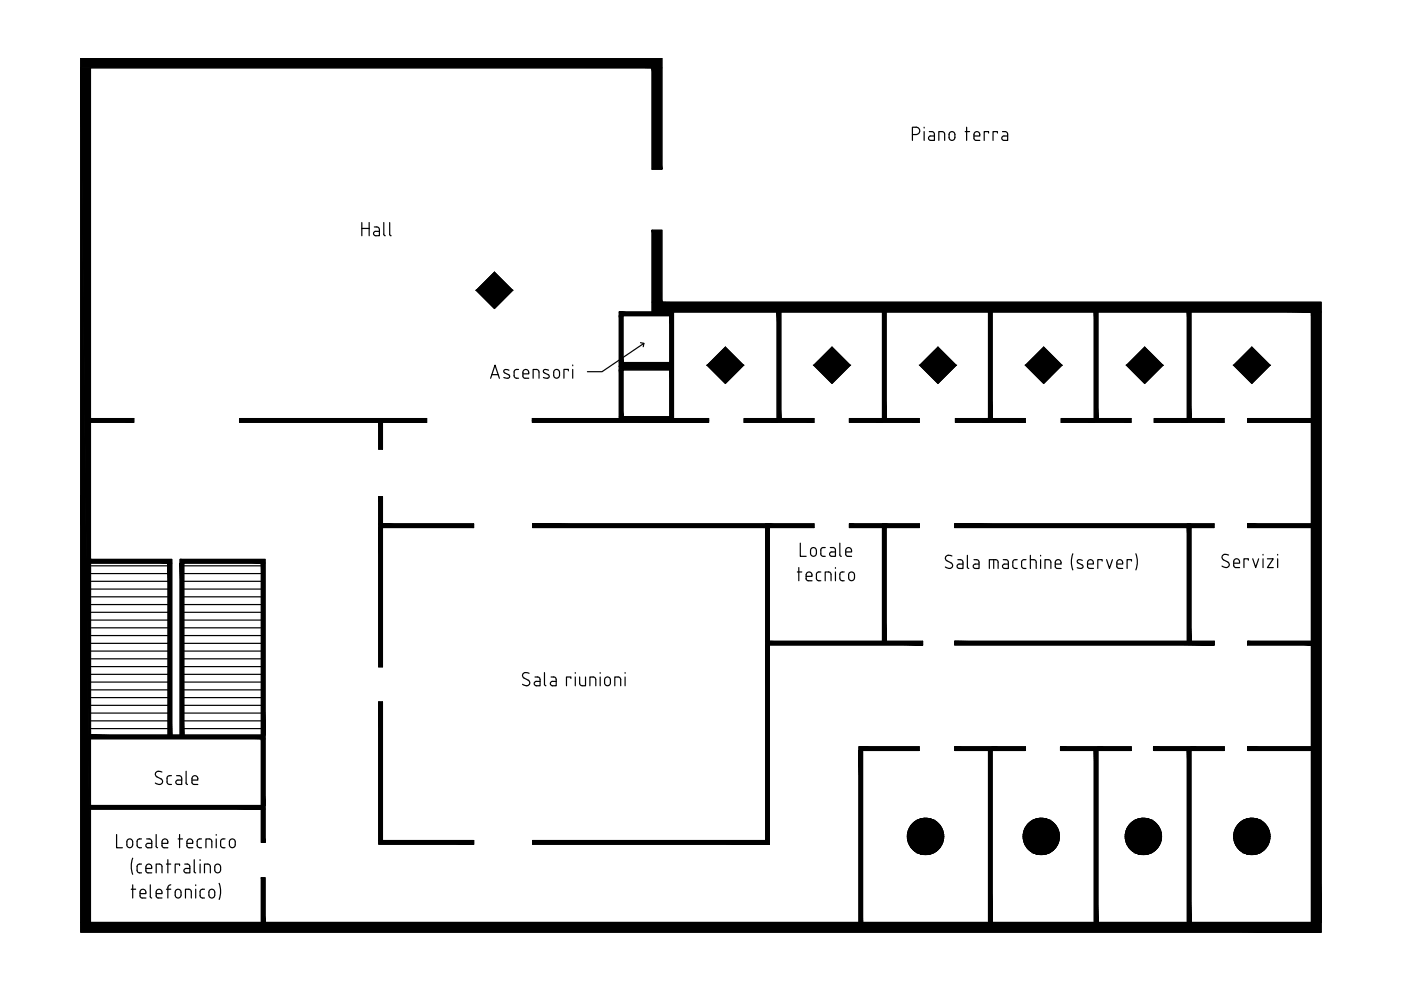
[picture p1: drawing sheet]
<svg xmlns="http://www.w3.org/2000/svg" width="297mm" height="210mm" viewBox="0 0 297 210" stroke-linecap="round" stroke-linejoin="round" font-family="sans-serif">
<!-- layer: 00 PLANIMETRIA -->
<g fill="#000" stroke="#000" stroke-width=".21">
<path d="M17.1 14.4h2.1v181.2z"/>
<path d="M17.1 12.3l123.2 2.1h-123.2zM17.1 12.3l123.2 2.1v-2.1z"/>
<path d="M138.3 14.4l2 21.5v-21.5zM138.3 14.4l2 21.5h-2z"/>
<path d="M138.3 48.8l2 15.3v-15.3zM138.3 48.8l2 15.3h-2z"/>
<path d="M131.3 66.9l.8 10v-10zM131.3 66.9l.8 10h-.8z"/>
<path d="M131.3 78.4l.8 10v-10zM131.3 78.4l.8 10h-.8z"/>
<path d="M131.3 66.2l11.5 .7v-.7zM131.3 66.2l11.5 .7h-11.5z"/>
<path d="M142 66.9l.8 10v-10zM142 66.9l.8 10h-.8z"/>
<path d="M131.3 76.9l11.5 .7v-.7zM131.3 76.9l11.5 .7h-11.5z"/>
<path d="M131.3 77.6l11.5 .8v-.8zM131.3 77.6l11.5 .8h-11.5z"/>
<path d="M142 78.4l.8 10v-10zM142 78.4l.8 10h-.8z"/>
<path d="M164.8 66.2l.8 22.5v-22.5zM164.8 66.2l.8 22.5h-.8z"/>
<path d="M187.1 66.2l.8 22.5v-22.5zM187.1 66.2l.8 22.5h-.8z"/>
<path d="M209.6 66.2l.8 22.5v-22.5zM209.6 66.2l.8 22.5h-.8z"/>
<path d="M232 66.2l.8 22.5v-22.5zM232 66.2l.8 22.5h-.8z"/>
<path d="M251.7 66.2l.8 22.5v-22.5zM251.7 66.2l.8 22.5h-.8z"/>
<path d="M138.3 64.1l141.8 2.1v-2.1zM138.3 64.1l141.8 2.1h-141.8z"/>
<path d="M278 66.2l2.1 129.4v-129.4zM278 66.2l2.1 129.4h-2.1z"/>
<path d="M19.2 88.7l9.2 .8v-.8zM19.2 88.7l9.2 .8h-9.2z"/>
<path d="M80.3 89.5l.8 5.7v-5.7zM80.3 89.5l.8 5.7h-.8z"/>
<path d="M50.8 88.7l39.7 .8v-.8zM50.8 88.7l39.7 .8h-39.7z"/>
<path d="M112.9 88.7l18.4 .4v-.4zM112.9 88.7l18.4 .4h-18.4z"/>
<path d="M131.3 88.7l11.5 .4v-.4zM131.3 88.7l11.5 .4h-11.5z"/>
<path d="M131.3 88.4l11.5 .3v-.3zM131.3 88.4l11.5 .3h-11.5z"/>
<path d="M142.8 88.7l7.4 .4v-.4zM142.8 88.7l7.4 .4h-7.4z"/>
<path d="M112.9 89.1l37.3 .4v-.4zM112.9 89.1l37.3 .4h-37.3z"/>
<path d="M157.8 88.7l7 .8v-.8zM157.8 88.7l7 .8h-7z"/>
<path d="M164.8 88.7l7.8 .8v-.8zM164.8 88.7l7.8 .8h-7.8z"/>
<path d="M180.1 88.7l7 .8v-.8zM180.1 88.7l7 .8h-7z"/>
<path d="M187.1 88.7l7.8 .8v-.8zM187.1 88.7l7.8 .8h-7.8z"/>
<path d="M202.6 88.7l7 .8v-.8zM202.6 88.7l7 .8h-7z"/>
<path d="M209.6 88.7l7.8 .8v-.8zM209.6 88.7l7.8 .8h-7.8z"/>
<path d="M225 88.7l7 .8v-.8zM225 88.7l7 .8h-7z"/>
<path d="M232 88.7l7.8 .8v-.8zM232 88.7l7.8 .8h-7.8z"/>
<path d="M244.7 88.7l7 .8v-.8zM244.7 88.7l7 .8h-7z"/>
<path d="M251.7 88.7l7.8 .8v-.8zM251.7 88.7l7.8 .8h-7.8z"/>
<path d="M264.5 88.7l13.5 .8v-.8zM264.5 88.7l13.5 .8h-13.5z"/>
<path d="M19.2 118.6l17.2 .8v-.8zM19.2 118.6l17.2 .8h-17.2z"/>
<path d="M35.6 119.4l.8 36.5v-36.5zM35.6 119.4l.8 36.5h-.8z"/>
<path d="M38.2 119.4l.8 36.5v-36.5zM38.2 119.4l.8 36.5h-.8z"/>
<path d="M38.2 118.6l18 .8v-.8zM38.2 118.6l18 .8h-18z"/>
<path d="M55.4 119.4l.8 36.5v-36.5zM55.4 119.4l.8 36.5h-.8z"/>
<path d="M80.3 105.3l.8 5.8v-5.8zM80.3 105.3l.8 5.8h-.8z"/>
<path d="M80.3 111.9l.8 29.5v-29.5zM80.3 111.9l.8 29.5h-.8z"/>
<path d="M80.3 111.1l20.1 .8v-.8zM80.3 111.1l20.1 .8h-20.1z"/>
<path d="M112.9 111.1l49.4 .8v-.8zM112.9 111.1l49.4 .8h-49.4z"/>
<path d="M162.3 111.9l.8 24.1v-24.1zM162.3 111.9l.8 24.1h-.8z"/>
<path d="M162.3 111.1l10.3 .8v-.8zM162.3 111.1l10.3 .8h-10.3z"/>
<path d="M180.1 111.1l7 .8v-.8zM180.1 111.1l7 .8h-7z"/>
<path d="M187.1 111.9l.8 24.1v-24.1zM187.1 111.9l.8 24.1h-.8z"/>
<path d="M187.1 111.1l7.8 .8v-.8zM187.1 111.1l7.8 .8h-7.8z"/>
<path d="M202.4 111.1l49.3 .8v-.8zM202.4 111.1l49.3 .8h-49.3z"/>
<path d="M251.7 111.9l.8 24.1v-24.1zM251.7 111.9l.8 24.1h-.8z"/>
<path d="M251.7 111.1l5.7 .8v-.8zM251.7 111.1l5.7 .8h-5.7z"/>
<path d="M264.5 111.1l13.5 .8v-.8zM264.5 111.1l13.5 .8h-13.5z"/>
<path d="M162.3 136.7l.8 41.5v-41.5zM162.3 136.7l.8 41.5h-.8z"/>
<path d="M162.3 136l33.3 .7v-.7zM162.3 136l33.3 .7h-33.3z"/>
<path d="M202.4 136l55 .7v-.7zM202.4 136l55 .7h-55z"/>
<path d="M264.5 136l13.5 .7v-.7zM264.5 136l13.5 .7h-13.5z"/>
<path d="M19.2 155.9l37 .7v-.7zM19.2 155.9l37 .7h-37z"/>
<path d="M55.4 156.6l.8 14.2v-14.2zM55.4 156.6l.8 14.2h-.8z"/>
<path d="M80.3 148.8l.8 29.4v-29.4zM80.3 148.8l.8 29.4h-.8z"/>
<path d="M182.1 159.1l.8 36.5v-36.5zM182.1 159.1l.8 36.5h-.8z"/>
<path d="M182.1 158.3l12.8 .8v-.8zM182.1 158.3l12.8 .8h-12.8z"/>
<path d="M202.4 158.3l8 .8v-.8zM202.4 158.3l8 .8h-8z"/>
<path d="M209.6 159.1l.8 36.5v-36.5zM209.6 159.1l.8 36.5h-.8z"/>
<path d="M210.4 158.3l7 .8v-.8zM210.4 158.3l7 .8h-7z"/>
<path d="M224.8 158.3l8 .8v-.8zM224.8 158.3l8 .8h-8z"/>
<path d="M232 159.1l.8 36.5v-36.5zM232 159.1l.8 36.5h-.8z"/>
<path d="M232.8 158.3l7 .8v-.8zM232.8 158.3l7 .8h-7z"/>
<path d="M244.6 158.3l7.9 .8v-.8zM244.6 158.3l7.9 .8h-7.9z"/>
<path d="M251.7 159.1l.8 36.5v-36.5zM251.7 159.1l.8 36.5h-.8z"/>
<path d="M252.5 158.3l7.1 .8v-.8zM252.5 158.3l7.1 .8h-7.1z"/>
<path d="M264.5 158.3l13.5 .8v-.8zM264.5 158.3l13.5 .8h-13.5z"/>
<path d="M19.2 170.8l37 .8v-.8zM19.2 170.8l37 .8h-37z"/>
<path d="M55.4 171.6l.8 7v-7zM55.4 171.6l.8 7h-.8z"/>
<path d="M80.3 178.2l20.1 .8v-.8zM80.3 178.2l20.1 .8h-20.1z"/>
<path d="M112.9 178.2l50.2 .8v-.8zM112.9 178.2l50.2 .8h-50.2z"/>
<path d="M17.1 105v90.6h2.1zM17.1 14.4l2.1 181.2-2.1-90.6z"/>
<path d="M55.4 186.1l.8 9.5v-9.5zM55.4 186.1l.8 9.5h-.8z"/>
<path d="M17.1 195.6l263 2v-2zM17.1 195.6l263 2h-263z"/>
</g>
<g fill="none" stroke="#000" stroke-width=".25">
<path d="M17.1 12.3h123.2v23.6h-2v-21.5h-119.1v181.2h258.8v-129.4h-139.7v-17.4h2v15.3h139.8v133.5h-263zM131.3 66.2h11.5v11.4h-11.5zM131.3 77.6h11.5v11.5h-11.5zM132.1 66.9h9.9v10h-9.9zM132.1 78.4h9.9v10h-9.9zM164.8 66.2v23.3h7.8v-.8h-7v-22.5M187.1 66.2v23.3h7.8v-.8h-7v-22.5M209.6 66.2v23.3h7.8v-.8h-7v-22.5M232 66.2v23.3h7.8v-.8h-7v-22.5M251.7 66.2v23.3h7.8v-.8h-7v-22.5M19.2 88.7h9.2v.8h-9.2M50.8 88.7h39.7v.8h-9.4v5.7h-.8v-5.7h-29.5z"/>
<path d="M112.9 88.7h37.3v.8h-37.3zM164.8 88.7h-7v.8h7M187.1 88.7h-7v.8h7M209.6 88.7h-7v.8h7M232 88.7h-7v.8h7M251.7 88.7h-7v.8h7M278 88.7h-13.5v.8h13.5M19.2 120h16.4M39 120h16.4M80.3 105.3h.8v5.8h19.3v.8h-20.1zM80.3 111.9v29.5h.8v-29.5M162.3 111.1h-49.4v.8h49.4"/>
<path d="M187.1 111.1h-7v.8h7M251.7 111.1h-49.3v.8h49.3M278 111.1h-13.5v.8h13.5M19.2 121.6h16.4M19.2 123.2h16.4M19.2 124.9h16.4M19.2 126.5h16.4M19.2 128.2h16.4M19.2 129.8h16.4M19.2 131.5h16.4M19.2 133.1h16.4M19.2 134.8h16.4"/>
<path d="M19.2 136.4h16.4M19.2 138h16.4M19.2 139.7h16.4M39 121.6h16.4M39 123.2h16.4M39 124.9h16.4M39 126.5h16.4M39 128.2h16.4M39 129.8h16.4M39 131.5h16.4M39 133.1h16.4M39 134.8h16.4"/>
<path d="M39 136.4h16.4M39 138h16.4M39 139.7h16.4M162.3 136v-24.9h10.3v.8h-9.5v24.1M187.1 136v-24.9h7.8v.8h-7v24.1M202.4 136h55v.7h-55zM251.7 136v-24.9h5.7v.8h-4.9v24.1M278 136h-13.5v.7h13.5M18.4 155.9v-37.3h18v37.3M19.2 156.6h36.2v14.2M19.2 141.3h16.4M19.2 143h16.4"/>
<path d="M19.2 144.6h16.4M19.2 146.3h16.4M19.2 147.9h16.4M19.2 149.5h16.4M19.2 151.2h16.4M19.2 152.8h16.4M19.2 154.5h16.4M35.6 155.9v-36.5h-16.4v36.5h37v14.9M38.2 155.9v-37.3h18v37.3M39 155.9v-36.5h16.4v36.5M39 141.3h16.4M39 143h16.4"/>
<path d="M39 144.6h16.4M39 146.3h16.4M39 147.9h16.4M39 149.5h16.4M39 151.2h16.4M39 152.8h16.4M39 154.5h16.4M80.3 148.8h.8v29.4h19.3v.8h-20.1zM210.4 158.3h7v.8h-7M232.8 158.3h7v.8h-7M252.5 158.3h7.1v.8h-7.1M278 158.3h-13.5v.8h13.5"/>
<path d="M19.2 170.8h37v7.8h-.8v-7h-36.2M112.9 178.2h49.4v-42.2h33.3v.7h-32.5v42.3h-50.2zM55.4 195.6v-9.5h.8v9.5M182.1 195.6v-37.3h12.8v.8h-12v36.5M209.6 195.6v-36.5h-7.2v-.8h8v37.3M232 195.6v-36.5h-7.2v-.8h8v37.3M251.7 195.6v-36.5h-7.1v-.8h7.9v37.3"/>
</g>
<!-- layer: 97 ANNOTAZIONI -->
<g fill="none" stroke="#000" stroke-width=".25">
<path d="M193.4 28.5h.8a.77 .77 0 0 0 .8-.8 .77 .77 0 0 0-.8-.7h-.8v2.8M195.9 27v.1M195.9 27.9v1.9M197 27.9l.8 .1 .3 .4v1.4h-.8a.47 .47 0 0 1-.4-.5 .47 .47 0 0 1 .4-.5h.8M199 29.8v-1.9h.7l.5 .3 .1 1.6M201.4 28.1a.62 .62 0 0 1 .7-.1 .62 .62 0 0 1 .4 .5v.6a.62 .62 0 0 1-.7 .7 .62 .62 0 0 1-.6-.6zM204.6 27.9h1M204.9 27v2.8M206.5 28.8h1.2a.65 .65 0 0 0-.4-.9 .65 .65 0 0 0-.8 .6v.8l.2 .4 1 .1M209.6 28.2v-.3h-.9v1.9M211.5 28.2v-.3h-1v1.9M212.6 27.9l.8 .1 .2 .4v1.4h-.7a.47 .47 0 0 1-.5-.5 .47 .47 0 0 1 .5-.5h.7"/>
<path d="M76.7 47.2v2.8M76.7 48.4h1.6M78.3 47.2v2.8M79.4 48.1l.8 .1 .2 .5v1.3h-.7a.47 .47 0 0 1-.5-.5 .47 .47 0 0 1 .5-.5l.7 .1M81.4 47.2v2.5l.3 .3M82.6 47.2v2.5l.3 .3M104.3 79.4h1.3M107.2 78.3l-.3 .2-.1 .3 .2 .2 1 .6v.4l-.3 .2M107.2 78.3l.7 .2M109 79.7l.3 .4 .6 .1M109 78.9v.8M109.9 78.3l-.6 .1-.3 .5"/>
<path d="M110.9 79a.66 .66 0 0 1 .8-.6 .66 .66 0 0 1 .4 .9h-1.2M110.9 79.7l.2 .4 1 .1M110.9 79v.7M116.3 78.5l-.9-.1-.2 .4 .2 .2 1 .6v.4l-.6 .2-.6-.2M117.6 78.5a.62 .62 0 0 1 .6-.1 .62 .62 0 0 1 .4 .5v.7a.61 .61 0 0 1-.6 .6 .61 .61 0 0 1-.6-.6v-.7zM120.5 78.6v-.3h-.9v1.9M121.4 77.4v.2M121.4 78.3v1.9M135.8 72.7l.7 .1-.1 .7M136.5 72.8l-8.9 6h-3.1M104 80.2l1-2.8 .9 2.8M106.8 80l.9 .2"/>
<path d="M113 80.2v-1.9h.7l.5 .3 .1 1.6M169.7 115.2v2.8h1.2M173.1 116.7a.62 .62 0 0 0-.6-.6 .62 .62 0 0 0-.7 .6v.6a.62 .62 0 0 0 .7 .6 .62 .62 0 0 0 .6-.6M173.1 116.7v.6M175 116.1l-.7 .1a1.33 1.33 0 0 0 0 1.7l.7 .1M176 116.1h.6M176.6 116.1l.5 .3v1.6h-.7a.47 .47 0 0 1-.5-.5 .47 .47 0 0 1 .5-.5h.7M178.1 115.2v2.4l.3 .4M179.3 117h1.2a.65 .65 0 0 0-.4-.9 .65 .65 0 0 0-.8 .6v.8l.2 .4 1 .1M201.8 117.9l-.2-.1a.69 .69 0 0 0-1 .1 .69 .69 0 0 0 .2 1l.9 .4a.67 .67 0 0 1 .1 1 .67 .67 0 0 1-.9 .1l-.5-.2M203.1 118.7h.5M203.6 118.7l.5 .2 .1 1.6h-.8a.47 .47 0 0 1-.5-.4 .47 .47 0 0 1 .5-.5h.8"/>
<path d="M205.1 117.7v2.5l.3 .3M206.5 118.7h.8l.3 .5v1.3h-.8a.47 .47 0 0 1-.5-.4 .47 .47 0 0 1 .5-.5h.8M210.7 118.7v1.8M212.7 118.7h.8l.3 .5v1.3h-.8a.47 .47 0 0 1-.5-.4 .47 .47 0 0 1 .5-.5h.8M214.7 120l.3 .4 .7 .1M215.7 118.7h-.7l-.2 .2-.1 1.1M216.6 120l.1 .2 .4 .3M217.1 118.7l-.4 .2-.1 1.1M217.1 118.7h.4M218.5 118.7h.7l.4 .2 .1 1.6M218.5 117.7v2.8M220.6 117.7v.2"/>
<path d="M220.6 118.7v1.8M222.8 119.2l-.3-.5h-.9v1.8M222.8 119.2v1.3M223.7 119.6h1.3a.65 .65 0 0 0-.5-.9 .65 .65 0 0 0-.8 .6l.1 1 .4 .2h.8M227.5 117.4l-.4 1.7 .4 1.7M229.4 119.8l.2 .2-.2 .5-1-.1M229.5 118.8l-.9-.1-.2 .4 .2 .3 .8 .4M231.8 119.3a.62 .62 0 0 0-.6-.6 .62 .62 0 0 0-.6 .6v.7l.2 .5h1M231.8 119.3v.3h-1.2M233.7 119v-.3h-.9v1.8M234.6 118.7l.6 1.8 .7-1.8M236.8 119.6h1.2a.65 .65 0 0 0-.4-.9 .65 .65 0 0 0-.8 .6v.7l.2 .5h1"/>
<path d="M239.9 119v-.3h-.9v1.8M240.8 117.4l.3 1.7-.3 1.7M260.5 117.7l-.3-.1a.68 .68 0 0 0-1 .1 .68 .68 0 0 0 .2 1l.9 .5a.67 .67 0 0 1 .2 .9 .67 .67 0 0 1-1 .1l-.4-.2M261.6 119.9l.2 .4h1M261.6 119.4h1.2a.65 .65 0 0 0-.4-.9 .65 .65 0 0 0-.8 .6v.8M264.7 118.8v-.3h-1v1.8M265.6 118.5l.6 1.8 .7-1.8M267.8 117.5v.2M267.8 118.5v1.8M268.7 118.5h1.3l-1.3 1.8h1.3M270.9 117.5v.2M270.9 118.5v1.8"/>
<path d="M169.1 121.3h.9M169.4 120.3v2.8M170.9 122.7l.2 .4h1.1M170.9 122.2h1.3a.65 .65 0 0 0-.5-.9 .65 .65 0 0 0-.8 .6v.8M173.1 122.6l.3 .5h.6M173.1 121.8v.8M174 121.3h-.6l-.3 .5M175 123.1v-1.8h.7l.4 .2 .1 1.6M177.1 120.3v.2M177.1 121.3v1.8M179 121.3h-.7a1.39 1.39 0 0 0-.2 1.6l.2 .2h.7M180.1 121.5a.62 .62 0 0 1 .7-.2 .62 .62 0 0 1 .4 .6v.6a.62 .62 0 0 1-.7 .6 .62 .62 0 0 1-.6-.6z"/>
<path d="M209.8 120.5v-1.8h1.6l.2 .5v1.3M217.1 120.5h.4M111.1 143.8l.9 .4a.67 .67 0 0 1 .2 1 .67 .67 0 0 1-1 .1l-.4-.2M112.2 142.8l-.3-.1a.68 .68 0 0 0-1 .1 .68 .68 0 0 0 .2 1M113.4 143.5l.8 .1 .3 .5v1.3h-.8a.47 .47 0 0 1-.4-.5 .47 .47 0 0 1 .4-.4M113.7 144.5h.8M115.4 142.6v2.5l.4 .3M116.8 143.5l.9 .1 .2 .5v1.3h-.7a.47 .47 0 0 1-.5-.5 .47 .47 0 0 1 .4-.4M117.2 144.5h.7M121 143.8v-.3h-.9v1.9M122 142.6v.2M122 143.5v1.9"/>
<path d="M122.9 143.5v1.4M124.1 143.5v1.9l-.9-.1-.3-.5M125.1 145.4v-1.9h.7l.4 .3 .1 1.6M127.3 142.6v.2M127.3 143.5v1.9M128.4 143.7a.62 .62 0 0 1 .6-.1 .62 .62 0 0 1 .4 .5v.7a.62 .62 0 0 1-.6 .6 .62 .62 0 0 1-.6-.6zM130.4 145.4v-1.9h.6l.5 .3 .1 1.6M132.5 142.6v.2M132.5 143.5v1.9M24.7 176.9v2.8h1.3M26.9 178.5a.62 .62 0 0 1 .6-.6 .62 .62 0 0 1 .6 .6M26.9 178.5v.6a.62 .62 0 0 0 .6 .6 .62 .62 0 0 0 .6-.6v-.6"/>
<path d="M30 177.9h-.7a1.32 1.32 0 0 0 0 1.8h.7M31.1 177.9h.8l.3 .5v1.3h-.8a.47 .47 0 0 1-.5-.4 .47 .47 0 0 1 .5-.5M31.4 178.8h.8M33.1 179.4l.3 .3M33.1 176.9v2.5M33.3 164.7l.8 .4a.67 .67 0 0 1 .2 1 .67 .67 0 0 1-.9 .1l-.5-.2M34.3 163.7l-.2-.1a.68 .68 0 0 0-1 .1 .68 .68 0 0 0 .2 1M34.3 178.5a.62 .62 0 0 1 .7-.6 .62 .62 0 0 1 .6 .6M34.3 178.5l.1 1 .4 .2h.8M35.6 178.5v.3h-1.3M36.4 164.5h-.7a1.32 1.32 0 0 0 0 1.7l.7 .1M37.4 164.5h.6"/>
<path d="M37.8 177.9h.9M38 164.5l.4 .2 .1 1.6h-.8a.47 .47 0 0 1-.4-.4 .47 .47 0 0 1 .4-.5h.8M38.1 176.9v2.8M39.5 163.5v2.5l.3 .3M39.6 179.3l.3 .4h1M39.6 178.5v.8M39.6 178.5a.62 .62 0 0 1 .7-.6 .62 .62 0 0 1 .6 .6M40.7 165.1a.62 .62 0 0 1 .6-.6 .62 .62 0 0 1 .6 .6M40.7 165.1l.1 1 .4 .2h.7M40.9 178.5v.3h-1.3M41.9 165.1v.3h-1.2M42.7 177.9h-.6a1.38 1.38 0 0 0-.2 1.6l.2 .2h.6"/>
<path d="M43.7 179.7v-1.8h.7l.4 .2 .1 1.6M45.8 176.9v.2M45.8 177.9v1.8M47.7 177.9h-.7a1.32 1.32 0 0 0 0 1.8h.7M48.6 178.5a.62 .62 0 0 1 .7-.6 .62 .62 0 0 1 .6 .6M48.6 178.5v.6a.62 .62 0 0 0 .7 .6 .62 .62 0 0 0 .6-.6v-.6M27.8 188.5h1M28.1 182l-.3 1.7 .3 1.7M28.1 187.6v2.8M30 183.2l-.7 .1a1.32 1.32 0 0 0 0 1.7l.7 .1M30.9 184.6l.3 .4 1 .1M30.9 189.2a.61 .61 0 0 0-.6-.7 .61 .61 0 0 0-.6 .7v.7l.2 .4 1 .1"/>
<path d="M30.9 184.1h1.3a.65 .65 0 0 0-.5-.9 .65 .65 0 0 0-.8 .6v.8M30.9 189.2v.3h-1.2M31.9 187.6v2.5l.3 .3M33.1 189.2a.66 .66 0 0 1 .8-.6 .66 .66 0 0 1 .4 .9h-1.2M33.1 189.9l.2 .4 1 .1M33.1 185.1v-1.9h.7l.5 .3v1.6M33.1 189.2v.7M35.3 183.2h.9M35.3 188.5h.9M35.6 182.3v2.8M36.2 187.6a.62 .62 0 0 0-.6 .6v2.2M37.1 189.8v-.6a.62 .62 0 0 1 .7-.7 .62 .62 0 0 1 .6 .7v.6"/>
<path d="M37.1 189.8a.62 .62 0 0 0 .7 .6 .62 .62 0 0 0 .6-.6M38.1 183.5v-.3h-1v1.9M39.2 183.2l.8 .1 .2 .4 .1 1.4h-.8a.47 .47 0 0 1-.5-.5 .47 .47 0 0 1 .5-.5h.8M39.3 190.4v-1.9h.7l.5 .3 .1 1.6M41.2 182.3v2.5l.3 .3M41.5 187.6v.2M41.5 188.5v1.9M42.4 182.3v.1M42.4 183.2v1.9M43 188.5l-.3 .1a1.32 1.32 0 0 0 0 1.7l.3 .1M43 188.5h.4M43 190.4h.4"/>
<path d="M43.4 185.1v-1.9h.7l.4 .3 .1 1.6M44.3 189.8v-.6a.62 .62 0 0 1 .6-.7 .62 .62 0 0 1 .6 .7v.6M44.3 189.8a.62 .62 0 0 0 .6 .6 .62 .62 0 0 0 .6-.6M45.7 183.4a.62 .62 0 0 1 .7-.1 .62 .62 0 0 1 .4 .5v.6a.61 .61 0 0 1-.6 .7 .61 .61 0 0 1-.7-.6v-.7zM46.5 187.3l.3 1.7-.3 1.7"/>
</g>
<!-- layer: 99 UTENZE -->
<g fill="#000" stroke="#000" stroke-width=".21">
<path d="M195.8 173.5h.8zM220.4 173.5h.8zM242 173.5h.8zM265 173.5h.8zM195.4 181.1h1.6zM220 181.1h1.6zM241.6 181.1h1.6zM264.6 181.1h1.6z"/>
<path d="M104.8 57.7l3.9 3.9h-7.7zM101 61.6l3.8 3.8 3.9-3.8z"/>
<path d="M149.9 77.4l3.9-3.8 3.8 3.8zM149.9 77.4l3.9 3.9 3.8-3.9z"/>
<path d="M172.5 77.4l3.9-3.8 3.9 3.8zM172.5 77.4l3.9 3.9 3.9-3.9z"/>
<path d="M195 77.4l3.9-3.8 3.8 3.8zM195 77.4l3.9 3.9 3.8-3.9z"/>
<path d="M217.4 77.4l3.9-3.8 3.8 3.8zM217.4 77.4l3.9 3.9 3.8-3.9z"/>
<path d="M242.7 73.6l3.8 3.8h-7.6zM238.9 77.4l3.8 3.9 3.8-3.9z"/>
<path d="M261.6 77.4l3.8-3.8 3.9 3.8zM261.6 77.4l3.8 3.9 3.9-3.9z"/>
<path d="M195.8 173.5l1.2 .1zM195.4 173.6h1.6z"/>
<path d="M195.4 173.6l2 .1zM195 173.7h2.4z"/>
<path d="M195 173.7l2.8 .1-.4-.1zM194.7 173.8l.3-.1 2.8 .1z"/>
<path d="M194.7 173.8l3.5 .2-.4-.2zM194.3 174l.4-.2 3.5 .2z"/>
<path d="M194.3 174l4.2 .2-.3-.2zM194 174.2l.3-.2 4.2 .2z"/>
<path d="M194 174.2l4.8 .3-.3-.3zM193.7 174.5l.3-.3 4.8 .3z"/>
<path d="M193.7 174.5l5.4 .3-.3-.3zM193.7 174.5l5.4 .3h-5.7z"/>
<path d="M193.4 174.8l5.9 .3-.2-.3zM193.4 174.8l5.9 .3h-6.2z"/>
<path d="M193.4 179.9l5.4 .3 .3-.3zM193.4 179.9l5.4 .3h-5.1z"/>
<path d="M193.1 175.1l6.5 .3-.3-.3zM193.1 175.1l6.5 .3h-6.7z"/>
<path d="M193.1 179.6l6 .3 .2-.3zM193.1 179.6l6 .3h-5.7z"/>
<path d="M192.9 175.4l6.8 .4-.1-.4zM192.9 175.4l6.8 .4h-7z"/>
<path d="M192.9 179.3l6.4 .3 .3-.3zM192.9 179.3l6.4 .3h-6.2z"/>
<path d="M192.7 175.8l7.2 .4-.2-.4zM192.7 175.8l7.2 .4h-7.3z"/>
<path d="M192.7 178.9l6.9 .4 .1-.4zM192.7 178.9l6.9 .4h-6.7z"/>
<path d="M192.6 176.2l7.4 .3-.1-.3zM192.6 176.2l7.4 .3h-7.5z"/>
<path d="M192.6 178.5l7.1 .4 .2-.4zM192.6 178.5l7.1 .4h-7z"/>
<path d="M192.5 176.5l7.6 .4-.1-.4zM192.5 176.5l7.6 .4h-7.7z"/>
<path d="M192.5 178.1l7.4 .4 .1-.4zM192.5 178.1l7.4 .4h-7.3z"/>
<path d="M192.4 176.9l7.7 .4v-.4zM192.4 176.9l7.7 .4h-7.7z"/>
<path d="M192.4 177.7l7.6 .4 .1-.4zM192.4 177.7l7.6 .4h-7.5z"/>
<path d="M192.4 177.3l7.7 .4v-.4zM192.4 177.3l7.7 .4h-7.7z"/>
<path d="M220.4 173.5l1.2 .1zM220 173.6h1.6z"/>
<path d="M220 173.6l2 .1zM219.6 173.7h2.4z"/>
<path d="M219.6 173.7l2.7 .1-.3-.1zM219.2 173.8l.4-.1 2.7 .1z"/>
<path d="M219.2 173.8l3.5 .2-.4-.2zM218.8 174l.4-.2 3.5 .2z"/>
<path d="M218.8 174l4.2 .2-.3-.2zM218.5 174.2l.3-.2 4.2 .2z"/>
<path d="M218.5 174.2l4.8 .3-.3-.3zM218.2 174.5l.3-.3 4.8 .3z"/>
<path d="M218.2 174.5l5.4 .3-.3-.3zM218.2 174.5l5.4 .3h-5.7z"/>
<path d="M217.9 174.8l6 .3-.3-.3zM217.9 174.8l6 .3h-6.2z"/>
<path d="M217.9 179.9l5.4 .3 .3-.3zM217.9 179.9l5.4 .3h-5.1z"/>
<path d="M217.7 175.1l6.4 .3-.2-.3zM217.7 175.1l6.4 .3h-6.7z"/>
<path d="M217.7 179.6l5.9 .3 .3-.3zM217.7 179.6l5.9 .3h-5.7z"/>
<path d="M217.4 175.4l6.9 .4-.2-.4zM217.4 175.4l6.9 .4h-7z"/>
<path d="M217.4 179.3l6.5 .3 .2-.3zM217.4 179.3l6.5 .3h-6.2z"/>
<path d="M217.3 175.8l7.1 .4-.1-.4zM217.3 175.8l7.1 .4h-7.3z"/>
<path d="M217.3 178.9l6.8 .4 .2-.4zM217.3 178.9l6.8 .4h-6.7z"/>
<path d="M217.1 176.2l7.4 .3-.1-.3zM217.1 176.2l7.4 .3h-7.5z"/>
<path d="M217.1 178.5l7.2 .4 .1-.4zM217.1 178.5l7.2 .4h-7z"/>
<path d="M217 176.5l7.6 .4-.1-.4zM217 176.5l7.6 .4h-7.7z"/>
<path d="M217 178.1l7.4 .4 .1-.4zM217 178.1l7.4 .4h-7.3z"/>
<path d="M216.9 176.9l7.7 .4v-.4zM216.9 176.9l7.7 .4h-7.7z"/>
<path d="M216.9 177.7l7.6 .4 .1-.4zM216.9 177.7l7.6 .4h-7.5z"/>
<path d="M216.9 177.3l7.7 .4v-.4zM216.9 177.3l7.7 .4h-7.7z"/>
<path d="M242 173.5l1.2 .1zM241.6 173.6h1.6z"/>
<path d="M241.6 173.6l2 .1zM241.2 173.7h2.4z"/>
<path d="M241.2 173.7l2.8 .1-.4-.1zM240.9 173.8l.3-.1 2.8 .1z"/>
<path d="M240.9 173.8l3.4 .2-.3-.2zM240.5 174l.4-.2 3.4 .2z"/>
<path d="M240.5 174l4.2 .2-.4-.2zM240.2 174.2l.3-.2 4.2 .2z"/>
<path d="M240.2 174.2l4.8 .3-.3-.3zM239.8 174.5l.4-.3 4.8 .3z"/>
<path d="M239.8 174.5l5.5 .3-.3-.3zM239.6 174.8l.2-.3 5.5 .3z"/>
<path d="M239.6 174.8l5.9 .3-.2-.3zM239.6 174.8l5.9 .3h-6.2z"/>
<path d="M239.6 179.9l5.4 .3 .3-.3zM239.6 179.9l5.4 .3h-5.2z"/>
<path d="M239.3 175.1l6.5 .3-.3-.3zM239.3 175.1l6.5 .3h-6.7z"/>
<path d="M239.3 179.6l6 .3 .2-.3zM239.3 179.6l6 .3h-5.7z"/>
<path d="M239.1 175.4l6.8 .4-.1-.4zM239.1 175.4l6.8 .4h-7z"/>
<path d="M239.1 179.3l6.4 .3 .3-.3zM239.1 179.3l6.4 .3h-6.2z"/>
<path d="M238.9 175.8l7.2 .4-.2-.4zM238.9 175.8l7.2 .4h-7.3z"/>
<path d="M238.9 178.9l6.9 .4 .1-.4zM238.9 178.9l6.9 .4h-6.7z"/>
<path d="M238.8 176.2l7.4 .3-.1-.3zM238.8 176.2l7.4 .3h-7.5z"/>
<path d="M238.8 178.5l7.1 .4 .2-.4zM238.8 178.5l7.1 .4h-7z"/>
<path d="M238.7 176.5l7.5 .4v-.4zM238.7 176.5l7.5 .4h-7.6z"/>
<path d="M238.7 178.1l7.4 .4 .1-.4zM238.7 178.1l7.4 .4h-7.3z"/>
<path d="M238.6 176.9l7.7 .4-.1-.4zM238.6 176.9l7.7 .4h-7.7z"/>
<path d="M238.6 177.7l7.6 .4v-.4zM238.6 177.7l7.6 .4h-7.5z"/>
<path d="M238.6 177.3l7.6 .4 .1-.4zM238.6 177.3l7.6 .4h-7.6z"/>
<path d="M265 173.5l1.2 .1zM264.6 173.6h1.6z"/>
<path d="M264.6 173.6l2 .1zM264.2 173.7h2.4z"/>
<path d="M264.2 173.7l2.8 .1-.4-.1zM263.8 173.8l.4-.1 2.8 .1z"/>
<path d="M263.8 173.8l3.5 .2-.3-.2zM263.5 174l.3-.2 3.5 .2z"/>
<path d="M263.5 174l4.2 .2-.4-.2zM263.2 174.2l.3-.2 4.2 .2z"/>
<path d="M263.2 174.2l4.8 .3-.3-.3zM262.8 174.5l.4-.3 4.8 .3z"/>
<path d="M262.8 174.5l5.5 .3-.3-.3zM262.8 174.5l5.5 .3h-5.7z"/>
<path d="M262.6 174.8l5.9 .3-.2-.3zM262.6 174.8l5.9 .3h-6.2z"/>
<path d="M262.6 179.9l5.4 .3 .3-.3zM262.6 179.9l5.4 .3h-5.2z"/>
<path d="M262.3 175.1l6.4 .3-.2-.3zM262.3 175.1l6.4 .3h-6.6z"/>
<path d="M262.3 179.6l6 .3 .2-.3zM262.3 179.6l6 .3h-5.7z"/>
<path d="M262.1 175.4l6.8 .4-.2-.4zM262.1 175.4l6.8 .4h-7z"/>
<path d="M262.1 179.3l6.4 .3 .2-.3zM262.1 179.3l6.4 .3h-6.2z"/>
<path d="M261.9 175.8l7.2 .4-.2-.4zM261.9 175.8l7.2 .4h-7.3z"/>
<path d="M261.9 178.9l6.8 .4 .2-.4zM261.9 178.9l6.8 .4h-6.6z"/>
<path d="M261.8 176.2l7.4 .3-.1-.3zM261.8 176.2l7.4 .3h-7.6z"/>
<path d="M261.8 178.5l7.1 .4 .2-.4zM261.8 178.5l7.1 .4h-7z"/>
<path d="M261.6 176.5l7.6 .4v-.4zM261.6 176.5l7.6 .4h-7.6z"/>
<path d="M261.6 178.1l7.5 .4 .1-.4zM261.6 178.1l7.5 .4h-7.3z"/>
<path d="M261.6 176.9l7.7 .4-.1-.4zM261.6 176.9l7.7 .4h-7.7z"/>
<path d="M261.6 177.7l7.6 .4v-.4zM261.6 177.7l7.6 .4h-7.6z"/>
<path d="M261.6 177.3l7.6 .4 .1-.4zM261.6 177.3l7.6 .4h-7.6z"/>
<path d="M195.4 181.1l1.2 .1zM195.8 181.2h.8z"/>
<path d="M195 181h2.4zM195 181l2 .1z"/>
<path d="M194.7 180.9l2.7 .1 .4-.1zM194.7 180.9l2.7 .1h-2.4z"/>
<path d="M194.3 180.7l3.5 .2 .4-.2zM194.3 180.7l3.5 .2h-3.1z"/>
<path d="M194 180.5l4.2 .2 .3-.2zM194 180.5l4.2 .2h-3.9z"/>
<path d="M193.7 180.2l4.8 .3 .3-.3zM193.7 180.2l4.8 .3h-4.5z"/>
<path d="M220 181.1l1.2 .1zM220.4 181.2h.8z"/>
<path d="M219.6 181h2.4zM219.6 181l2 .1z"/>
<path d="M219.2 180.9l2.8 .1 .3-.1zM219.2 180.9l2.8 .1h-2.4z"/>
<path d="M218.8 180.7l3.5 .2 .4-.2zM218.8 180.7l3.5 .2h-3.1z"/>
<path d="M218.5 180.5l4.2 .2 .3-.2zM218.5 180.5l4.2 .2h-3.9z"/>
<path d="M218.2 180.2l4.8 .3 .3-.3zM218.2 180.2l4.8 .3h-4.5z"/>
<path d="M241.6 181.1l1.2 .1zM242 181.2h.8z"/>
<path d="M241.2 181h2.4zM241.2 181l2 .1z"/>
<path d="M240.9 180.9l2.7 .1 .4-.1zM240.9 180.9l2.7 .1h-2.4z"/>
<path d="M240.5 180.7l3.5 .2 .3-.2zM240.5 180.7l3.5 .2h-3.1z"/>
<path d="M240.2 180.5l4.1 .2 .4-.2zM240.2 180.5l4.1 .2h-3.8z"/>
<path d="M239.8 180.2l4.9 .3 .3-.3zM239.8 180.2l4.9 .3h-4.5z"/>
<path d="M264.6 181.1l1.2 .1zM265 181.2h.8z"/>
<path d="M264.2 181h2.4zM264.2 181l2 .1z"/>
<path d="M263.8 180.9l2.8 .1 .4-.1zM263.8 180.9l2.8 .1h-2.4z"/>
<path d="M263.5 180.7l3.5 .2 .3-.2zM263.5 180.7l3.5 .2h-3.2z"/>
<path d="M263.2 180.5l4.1 .2 .4-.2zM263.2 180.5l4.1 .2h-3.8z"/>
<path d="M262.8 180.2l4.9 .3 .3-.3zM262.8 180.2l4.9 .3h-4.5z"/>
</g>
<g fill="none" stroke="#000" stroke-width=".25">
<path d="M101 61.6l3.8-3.9 3.9 3.9-3.9 3.8zM149.9 77.4l3.9-3.8 3.8 3.8-3.8 3.9zM172.5 77.4l3.9-3.8 3.9 3.8-3.9 3.9zM195 77.4l3.9-3.8 3.8 3.8-3.8 3.9zM217.4 77.4l3.9-3.8 3.8 3.8-3.8 3.9zM238.9 77.4l3.8-3.8 3.8 3.8-3.8 3.9zM261.6 77.4l3.8-3.8 3.9 3.8-3.9 3.9z"/>
<circle cx="196.2" cy="177.3" r="3.8"/>
<circle cx="220.8" cy="177.3" r="3.8"/>
<circle cx="242.4" cy="177.3" r="3.8"/>
<circle cx="265.4" cy="177.3" r="3.8"/>
</g>
</svg>
